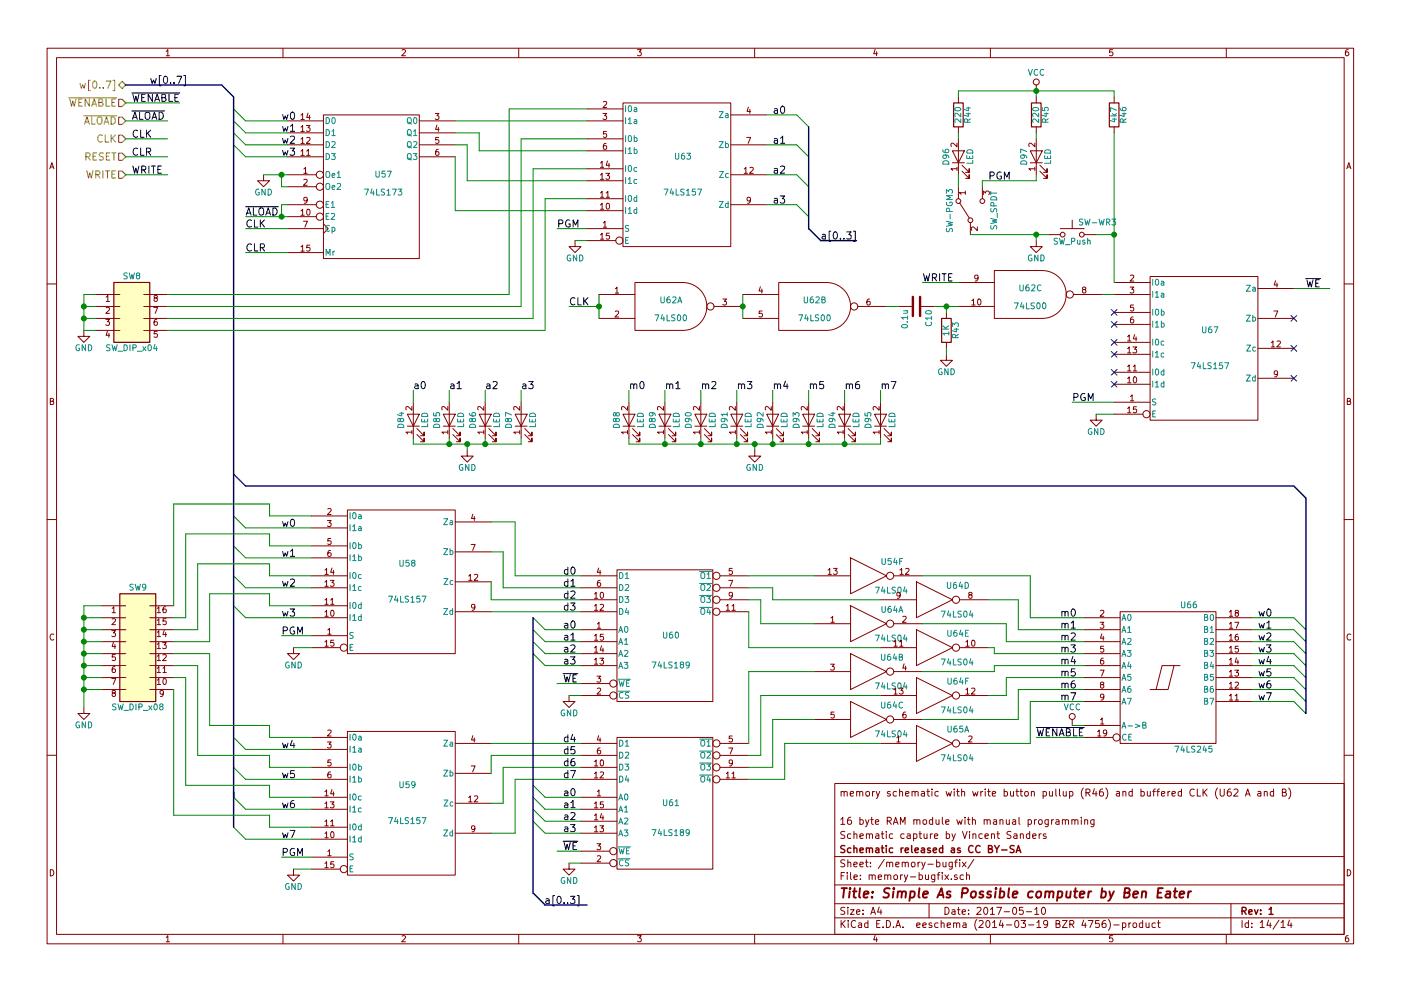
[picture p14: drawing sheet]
EESchema Schematic File Version 2
LIBS:power
LIBS:device
LIBS:transistors
LIBS:conn
LIBS:linear
LIBS:regul
LIBS:74xx
LIBS:cmos4000
LIBS:adc-dac
LIBS:memory
LIBS:xilinx
LIBS:microcontrollers
LIBS:dsp
LIBS:microchip
LIBS:analog_switches
LIBS:motorola
LIBS:texas
LIBS:intel
LIBS:audio
LIBS:interface
LIBS:digital-audio
LIBS:philips
LIBS:display
LIBS:cypress
LIBS:siliconi
LIBS:opto
LIBS:atmel
LIBS:contrib
LIBS:valves
LIBS:switches
LIBS:74xxx
LIBS:28c16
LIBS:sap-be-cache
EELAYER 24 0
EELAYER END
$Descr A4 11693 8268
encoding utf-8
Sheet 14 14
Title "Simple As Possible computer by Ben Eater"
Date "2017-05-10"
Rev "1"
Comp "Schematic released as CC BY-SA"
Comment1 "Schematic capture by Vincent Sanders"
Comment2 "16 byte RAM module with manual programming"
Comment3 ""
Comment4 "memory schematic with write button pullup (R46) and buffered CLK (U62 A and B)"
$EndDescr
$Comp
L 74LS04 U54
U 6 1
P 7250 4800
F 0 "U54" H 7445 4915 50  0000 C CNN
F 1 "74LS04" H 7440 4675 50  0000 C CNN
F 2 "Housings_DIP:DIP-14_W7.62mm_LongPads" H 7250 4800 50  0001 C CNN
F 3 "" H 7250 4800 50  0000 C CNN
	6    7250 4800
	1    0    0    -1  
$EndComp
$Comp
L 74LS04 U64
U 4 1
P 7800 5000
F 0 "U64" H 7995 5115 50  0000 C CNN
F 1 "74LS04" H 7990 4875 50  0000 C CNN
F 2 "Housings_DIP:DIP-14_W7.62mm_LongPads" H 7800 5000 50  0001 C CNN
F 3 "" H 7800 5000 50  0000 C CNN
	4    7800 5000
	1    0    0    -1  
$EndComp
$Comp
L 74LS04 U64
U 1 1
P 7250 5200
F 0 "U64" H 7445 5315 50  0000 C CNN
F 1 "74LS04" H 7440 5075 50  0000 C CNN
F 2 "Housings_DIP:DIP-14_W7.62mm_LongPads" H 7250 5200 50  0001 C CNN
F 3 "" H 7250 5200 50  0000 C CNN
	1    7250 5200
	1    0    0    -1  
$EndComp
$Comp
L 74LS04 U64
U 5 1
P 7800 5400
F 0 "U64" H 7995 5515 50  0000 C CNN
F 1 "74LS04" H 7990 5275 50  0000 C CNN
F 2 "Housings_DIP:DIP-14_W7.62mm_LongPads" H 7800 5400 50  0001 C CNN
F 3 "" H 7800 5400 50  0000 C CNN
	5    7800 5400
	1    0    0    -1  
$EndComp
$Comp
L 74LS04 U64
U 2 1
P 7250 5600
F 0 "U64" H 7445 5715 50  0000 C CNN
F 1 "74LS04" H 7440 5475 50  0000 C CNN
F 2 "Housings_DIP:DIP-14_W7.62mm_LongPads" H 7250 5600 50  0001 C CNN
F 3 "" H 7250 5600 50  0000 C CNN
	2    7250 5600
	1    0    0    -1  
$EndComp
$Comp
L 74LS04 U64
U 6 1
P 7800 5800
F 0 "U64" H 7995 5915 50  0000 C CNN
F 1 "74LS04" H 7990 5675 50  0000 C CNN
F 2 "Housings_DIP:DIP-14_W7.62mm_LongPads" H 7800 5800 50  0001 C CNN
F 3 "" H 7800 5800 50  0000 C CNN
	6    7800 5800
	1    0    0    -1  
$EndComp
$Comp
L 74LS189 U60
U 1 1
P 5550 5300
F 0 "U60" H 5600 5300 50  0000 C CNN
F 1 "74LS189" H 5600 5050 50  0000 C CNN
F 2 "Housings_DIP:DIP-16_W7.62mm_LongPads" H 5550 5300 50  0001 C CNN
F 3 "" H 5550 5300 50  0000 C CNN
	1    5550 5300
	1    0    0    -1  
$EndComp
$Comp
L 74LS04 U64
U 3 1
P 7250 6000
F 0 "U64" H 7445 6115 50  0000 C CNN
F 1 "74LS04" H 7440 5875 50  0000 C CNN
F 2 "Housings_DIP:DIP-14_W7.62mm_LongPads" H 7250 6000 50  0001 C CNN
F 3 "" H 7250 6000 50  0000 C CNN
	3    7250 6000
	1    0    0    -1  
$EndComp
$Comp
L 74LS04 U65
U 1 1
P 7800 6200
F 0 "U65" H 7995 6315 50  0000 C CNN
F 1 "74LS04" H 7990 6075 50  0000 C CNN
F 2 "Housings_DIP:DIP-14_W7.62mm_LongPads" H 7800 6200 50  0001 C CNN
F 3 "" H 7800 6200 50  0000 C CNN
	1    7800 6200
	1    0    0    -1  
$EndComp
$Comp
L 74LS245 U66
U 1 1
P 9750 5650
F 0 "U66" H 9850 6225 50  0000 L BNN
F 1 "74LS245" H 9800 5075 50  0000 L TNN
F 2 "Housings_DIP:DIP-20_W7.62mm_LongPads" H 9750 5650 50  0001 C CNN
F 3 "" H 9750 5650 50  0000 C CNN
	1    9750 5650
	1    0    0    -1  
$EndComp
$Comp
L VCC #PWR118
U 1 1
P 8950 6050
F 0 "#PWR118" H 8950 5900 50  0001 C CNN
F 1 "VCC" H 8950 6200 50  0000 C CNN
F 2 "" H 8950 6050 50  0000 C CNN
F 3 "" H 8950 6050 50  0000 C CNN
	1    8950 6050
	1    0    0    -1  
$EndComp
Entry Wire Line
	10800 5150 10900 5250
Entry Wire Line
	10800 5250 10900 5350
Entry Wire Line
	10800 5350 10900 5450
Entry Wire Line
	10800 5450 10900 5550
Entry Wire Line
	10800 5550 10900 5650
Entry Wire Line
	10800 5650 10900 5750
Entry Wire Line
	10800 5750 10900 5850
Entry Wire Line
	10800 5850 10900 5950
Text HLabel 1050 700  0    60   3State ~ 0
w[0..7]
Text Label 10500 5150 0    60   ~ 0
w0
Text Label 10500 5250 0    60   ~ 0
w1
Text Label 10500 5350 0    60   ~ 0
w2
Text Label 10500 5450 0    60   ~ 0
w3
Text Label 10500 5550 0    60   ~ 0
w4
Text Label 10500 5650 0    60   ~ 0
w5
Text Label 10500 5750 0    60   ~ 0
w6
Text Label 10500 5850 0    60   ~ 0
w7
$Comp
L 74LS173 U57
U 1 1
P 3100 1550
F 0 "U57" H 3200 1650 50  0000 C CNN
F 1 "74LS173" H 3200 1500 50  0000 C CNN
F 2 "Housings_DIP:DIP-16_W7.62mm_LongPads" H 3100 1550 50  0001 C CNN
F 3 "" H 3100 1550 50  0000 C CNN
	1    3100 1550
	1    0    0    -1  
$EndComp
Text Label 8650 6150 0    60   ~ 0
~WENABLE
$Comp
L 74LS157 U63
U 1 1
P 5650 1450
F 0 "U63" H 5700 1600 50  0000 C CNN
F 1 "74LS157" H 5700 1300 50  0000 C CNN
F 2 "Housings_DIP:DIP-16_W7.62mm_LongPads" H 5650 1450 50  0001 C CNN
F 3 "" H 5650 1450 50  0000 C CNN
	1    5650 1450
	1    0    0    -1  
$EndComp
$Comp
L SW_DIP_x04 SW8
U 1 1
P 1100 2650
F 0 "SW8" H 1100 3000 50  0000 C CNN
F 1 "SW_DIP_x04" H 1100 2400 50  0000 C CNN
F 2 "Buttons_Switches_THT:SW_DIP_x4_Slide" H 1100 2650 50  0001 C CNN
F 3 "" H 1100 2650 50  0000 C CNN
	1    1100 2650
	1    0    0    -1  
$EndComp
$Comp
L SW_SPDT SW-PGM3
U 1 1
P 8100 1750
F 0 "SW-PGM3" H 8100 1920 50  0000 C CNN
F 1 "SW_SPDT" H 8100 1550 50  0000 C CNN
F 2 "Buttons_Switches_THT:SW_Micro_SPST" H 8100 1750 50  0001 C CNN
F 3 "" H 8100 1750 50  0000 C CNN
	1    8100 1750
	0    -1   -1   0   
$EndComp
$Comp
L GND #PWR117
U 1 1
P 8650 2000
F 0 "#PWR117" H 8650 1750 50  0001 C CNN
F 1 "GND" H 8650 1850 50  0000 C CNN
F 2 "" H 8650 2000 50  0000 C CNN
F 3 "" H 8650 2000 50  0000 C CNN
	1    8650 2000
	1    0    0    -1  
$EndComp
$Comp
L LED D96
U 1 1
P 8000 1300
F 0 "D96" H 8000 1400 50  0000 C CNN
F 1 "LED" H 8000 1200 50  0000 C CNN
F 2 "LEDs:LED-5MM" H 8000 1300 50  0001 C CNN
F 3 "" H 8000 1300 50  0000 C CNN
	1    8000 1300
	0    -1   -1   0   
$EndComp
$Comp
L LED D97
U 1 1
P 8650 1300
F 0 "D97" H 8650 1400 50  0000 C CNN
F 1 "LED" H 8650 1200 50  0000 C CNN
F 2 "LEDs:LED-5MM" H 8650 1300 50  0001 C CNN
F 3 "" H 8650 1300 50  0000 C CNN
	1    8650 1300
	0    -1   -1   0   
$EndComp
$Comp
L R R44
U 1 1
P 8000 950
F 0 "R44" V 8080 950 50  0000 C CNN
F 1 "220" V 8000 950 50  0000 C CNN
F 2 "Resistors_THT:Resistor_Horizontal_RM7mm" V 7930 950 50  0001 C CNN
F 3 "" H 8000 950 50  0000 C CNN
	1    8000 950 
	1    0    0    -1  
$EndComp
$Comp
L R R45
U 1 1
P 8650 950
F 0 "R45" V 8730 950 50  0000 C CNN
F 1 "220" V 8650 950 50  0000 C CNN
F 2 "Resistors_THT:Resistor_Horizontal_RM7mm" V 8580 950 50  0001 C CNN
F 3 "" H 8650 950 50  0000 C CNN
	1    8650 950 
	1    0    0    -1  
$EndComp
Text Label 6450 950  0    60   ~ 0
a0
Text Label 6450 1200 0    60   ~ 0
a1
Text Label 6450 1450 0    60   ~ 0
a2
Text Label 6450 1700 0    60   ~ 0
a3
Text Label 4700 5250 0    60   ~ 0
a0
Text Label 4700 5350 0    60   ~ 0
a1
Text Label 4700 5450 0    60   ~ 0
a2
Text Label 4700 5550 0    60   ~ 0
a3
Text Label 4700 6650 0    60   ~ 0
a0
Text Label 4700 6750 0    60   ~ 0
a1
Text Label 4700 6850 0    60   ~ 0
a2
Text Label 4700 6950 0    60   ~ 0
a3
$Comp
L GND #PWR105
U 1 1
P 700 2750
F 0 "#PWR105" H 700 2500 50  0001 C CNN
F 1 "GND" H 700 2600 50  0000 C CNN
F 2 "" H 700 2750 50  0000 C CNN
F 3 "" H 700 2750 50  0000 C CNN
	1    700  2750
	1    0    0    -1  
$EndComp
$Comp
L GND #PWR113
U 1 1
P 4800 2000
F 0 "#PWR113" H 4800 1750 50  0001 C CNN
F 1 "GND" H 4800 1850 50  0000 C CNN
F 2 "" H 4800 2000 50  0000 C CNN
F 3 "" H 4800 2000 50  0000 C CNN
	1    4800 2000
	1    0    0    -1  
$EndComp
Text Label 2050 1900 0    60   ~ 0
CLK
Text HLabel 1050 1150 0    60   Input ~ 0
CLK
Text Label 1100 1150 0    60   ~ 0
CLK
Text Label 2050 1800 0    60   ~ 0
~ALOAD
Text HLabel 1050 1000 0    60   Input ~ 0
~ALOAD
Text Label 1100 1000 0    60   ~ 0
~ALOAD
$Comp
L GND #PWR107
U 1 1
P 2200 1450
F 0 "#PWR107" H 2200 1200 50  0001 C CNN
F 1 "GND" H 2200 1300 50  0000 C CNN
F 2 "" H 2200 1450 50  0000 C CNN
F 3 "" H 2200 1450 50  0000 C CNN
	1    2200 1450
	1    0    0    -1  
$EndComp
Text Label 2350 1000 0    60   ~ 0
w0
Text Label 2350 1100 0    60   ~ 0
w1
Text Label 2350 1200 0    60   ~ 0
w2
Text Label 2350 1300 0    60   ~ 0
w3
Text Label 4700 4800 0    60   ~ 0
d0
Text Label 4700 4900 0    60   ~ 0
d1
Text Label 4700 5000 0    60   ~ 0
d2
Text Label 4700 5100 0    60   ~ 0
d3
Text Label 4700 6200 0    60   ~ 0
d4
Text Label 4700 6300 0    60   ~ 0
d5
Text Label 4700 6400 0    60   ~ 0
d6
Text Label 4700 6500 0    60   ~ 0
d7
Text Label 2050 2100 0    60   ~ 0
CLR
Text Label 1100 1300 0    60   ~ 0
CLR
Entry Wire Line
	6650 950  6750 1050
Entry Wire Line
	6650 1200 6750 1300
Entry Wire Line
	6650 1450 6750 1550
Entry Wire Line
	6650 1700 6750 1800
Text Label 6850 2000 0    60   ~ 0
a[0..3]
Text Label 1250 700  0    60   ~ 0
w[0..7]
Entry Bus Bus
	6750 1900 6850 2000
$Comp
L LED D84
U 1 1
P 3450 3500
F 0 "D84" H 3450 3600 50  0000 C CNN
F 1 "LED" H 3450 3400 50  0000 C CNN
F 2 "LEDs:LED-5MM" H 3450 3500 50  0001 C CNN
F 3 "" H 3450 3500 50  0000 C CNN
	1    3450 3500
	0    -1   -1   0   
$EndComp
$Comp
L LED D85
U 1 1
P 3750 3500
F 0 "D85" H 3750 3600 50  0000 C CNN
F 1 "LED" H 3750 3400 50  0000 C CNN
F 2 "LEDs:LED-5MM" H 3750 3500 50  0001 C CNN
F 3 "" H 3750 3500 50  0000 C CNN
	1    3750 3500
	0    -1   -1   0   
$EndComp
$Comp
L LED D86
U 1 1
P 4050 3500
F 0 "D86" H 4050 3600 50  0000 C CNN
F 1 "LED" H 4050 3400 50  0000 C CNN
F 2 "LEDs:LED-5MM" H 4050 3500 50  0001 C CNN
F 3 "" H 4050 3500 50  0000 C CNN
	1    4050 3500
	0    -1   -1   0   
$EndComp
$Comp
L LED D87
U 1 1
P 4350 3500
F 0 "D87" H 4350 3600 50  0000 C CNN
F 1 "LED" H 4350 3400 50  0000 C CNN
F 2 "LEDs:LED-5MM" H 4350 3500 50  0001 C CNN
F 3 "" H 4350 3500 50  0000 C CNN
	1    4350 3500
	0    -1   -1   0   
$EndComp
$Comp
L GND #PWR110
U 1 1
P 3900 3750
F 0 "#PWR110" H 3900 3500 50  0001 C CNN
F 1 "GND" H 3900 3600 50  0000 C CNN
F 2 "" H 3900 3750 50  0000 C CNN
F 3 "" H 3900 3750 50  0000 C CNN
	1    3900 3750
	1    0    0    -1  
$EndComp
Text Label 3450 3250 0    60   ~ 0
a0
Text Label 3750 3250 0    60   ~ 0
a1
Text Label 4050 3250 0    60   ~ 0
a2
Text Label 4350 3250 0    60   ~ 0
a3
Text HLabel 1050 850  0    60   Input ~ 0
~WENABLE
Text Label 1100 850  0    60   ~ 0
~WENABLE
$Comp
L 74LS157 U58
U 1 1
P 3350 4850
F 0 "U58" H 3400 5000 50  0000 C CNN
F 1 "74LS157" H 3400 4700 50  0000 C CNN
F 2 "Housings_DIP:DIP-16_W7.62mm_LongPads" H 3350 4850 50  0001 C CNN
F 3 "" H 3350 4850 50  0000 C CNN
	1    3350 4850
	1    0    0    -1  
$EndComp
$Comp
L 74LS157 U59
U 1 1
P 3350 6700
F 0 "U59" H 3400 6850 50  0000 C CNN
F 1 "74LS157" H 3400 6550 50  0000 C CNN
F 2 "Housings_DIP:DIP-16_W7.62mm_LongPads" H 3350 6700 50  0001 C CNN
F 3 "" H 3350 6700 50  0000 C CNN
	1    3350 6700
	1    0    0    -1  
$EndComp
Entry Wire Line
	1950 4300 2050 4400
Entry Wire Line
	1950 4550 2050 4650
Entry Wire Line
	1950 4800 2050 4900
Entry Wire Line
	1950 5050 2050 5150
Entry Wire Line
	1950 6150 2050 6250
Entry Wire Line
	1950 6400 2050 6500
Entry Wire Line
	1950 6650 2050 6750
Entry Wire Line
	1950 6900 2050 7000
Text Label 2350 4400 0    60   ~ 0
w0
Text Label 2350 4650 0    60   ~ 0
w1
Text Label 2350 4900 0    60   ~ 0
w2
Text Label 2350 5150 0    60   ~ 0
w3
Text Label 2350 6250 0    60   ~ 0
w4
Text Label 2350 6500 0    60   ~ 0
w5
Text Label 2350 6750 0    60   ~ 0
w6
Text Label 2350 7000 0    60   ~ 0
w7
$Comp
L SW_DIP_x08 SW9
U 1 1
P 1150 5450
F 0 "SW9" H 1150 6000 50  0000 C CNN
F 1 "SW_DIP_x08" H 1150 5000 50  0000 C CNN
F 2 "Buttons_Switches_THT:SW_DIP_x8_Slide" H 1150 5450 50  0001 C CNN
F 3 "" H 1150 5450 50  0000 C CNN
	1    1150 5450
	1    0    0    -1  
$EndComp
$Comp
L GND #PWR106
U 1 1
P 700 5900
F 0 "#PWR106" H 700 5650 50  0001 C CNN
F 1 "GND" H 700 5750 50  0000 C CNN
F 2 "" H 700 5900 50  0000 C CNN
F 3 "" H 700 5900 50  0000 C CNN
	1    700  5900
	1    0    0    -1  
$EndComp
$Comp
L GND #PWR108
U 1 1
P 2450 5400
F 0 "#PWR108" H 2450 5150 50  0001 C CNN
F 1 "GND" H 2450 5250 50  0000 C CNN
F 2 "" H 2450 5400 50  0000 C CNN
F 3 "" H 2450 5400 50  0000 C CNN
	1    2450 5400
	1    0    0    -1  
$EndComp
$Comp
L GND #PWR109
U 1 1
P 2450 7250
F 0 "#PWR109" H 2450 7000 50  0001 C CNN
F 1 "GND" H 2450 7100 50  0000 C CNN
F 2 "" H 2450 7250 50  0000 C CNN
F 3 "" H 2450 7250 50  0000 C CNN
	1    2450 7250
	1    0    0    -1  
$EndComp
Text Label 8850 5150 0    60   ~ 0
m0
Text Label 8850 5250 0    60   ~ 0
m1
Text Label 8850 5350 0    60   ~ 0
m2
Text Label 8850 5450 0    60   ~ 0
m3
Text Label 8850 5550 0    60   ~ 0
m4
Text Label 8850 5650 0    60   ~ 0
m5
Text Label 8850 5750 0    60   ~ 0
m6
Text Label 8850 5850 0    60   ~ 0
m7
Entry Wire Line
	1950 900  2050 1000
Entry Wire Line
	1950 1000 2050 1100
Entry Wire Line
	1950 1100 2050 1200
Entry Wire Line
	1950 1200 2050 1300
$Comp
L LED D88
U 1 1
P 5250 3500
F 0 "D88" H 5250 3600 50  0000 C CNN
F 1 "LED" H 5250 3400 50  0000 C CNN
F 2 "LEDs:LED-5MM" H 5250 3500 50  0001 C CNN
F 3 "" H 5250 3500 50  0000 C CNN
	1    5250 3500
	0    -1   -1   0   
$EndComp
$Comp
L LED D89
U 1 1
P 5550 3500
F 0 "D89" H 5550 3600 50  0000 C CNN
F 1 "LED" H 5550 3400 50  0000 C CNN
F 2 "LEDs:LED-5MM" H 5550 3500 50  0001 C CNN
F 3 "" H 5550 3500 50  0000 C CNN
	1    5550 3500
	0    -1   -1   0   
$EndComp
$Comp
L LED D90
U 1 1
P 5850 3500
F 0 "D90" H 5850 3600 50  0000 C CNN
F 1 "LED" H 5850 3400 50  0000 C CNN
F 2 "LEDs:LED-5MM" H 5850 3500 50  0001 C CNN
F 3 "" H 5850 3500 50  0000 C CNN
	1    5850 3500
	0    -1   -1   0   
$EndComp
$Comp
L LED D91
U 1 1
P 6150 3500
F 0 "D91" H 6150 3600 50  0000 C CNN
F 1 "LED" H 6150 3400 50  0000 C CNN
F 2 "LEDs:LED-5MM" H 6150 3500 50  0001 C CNN
F 3 "" H 6150 3500 50  0000 C CNN
	1    6150 3500
	0    -1   -1   0   
$EndComp
$Comp
L GND #PWR114
U 1 1
P 6300 3750
F 0 "#PWR114" H 6300 3500 50  0001 C CNN
F 1 "GND" H 6300 3600 50  0000 C CNN
F 2 "" H 6300 3750 50  0000 C CNN
F 3 "" H 6300 3750 50  0000 C CNN
	1    6300 3750
	1    0    0    -1  
$EndComp
Text Label 5250 3250 0    60   ~ 0
m0
Text Label 5550 3250 0    60   ~ 0
m1
Text Label 5850 3250 0    60   ~ 0
m2
Text Label 6150 3250 0    60   ~ 0
m3
$Comp
L LED D92
U 1 1
P 6450 3500
F 0 "D92" H 6450 3600 50  0000 C CNN
F 1 "LED" H 6450 3400 50  0000 C CNN
F 2 "LEDs:LED-5MM" H 6450 3500 50  0001 C CNN
F 3 "" H 6450 3500 50  0000 C CNN
	1    6450 3500
	0    -1   -1   0   
$EndComp
$Comp
L LED D93
U 1 1
P 6750 3500
F 0 "D93" H 6750 3600 50  0000 C CNN
F 1 "LED" H 6750 3400 50  0000 C CNN
F 2 "LEDs:LED-5MM" H 6750 3500 50  0001 C CNN
F 3 "" H 6750 3500 50  0000 C CNN
	1    6750 3500
	0    -1   -1   0   
$EndComp
$Comp
L LED D94
U 1 1
P 7050 3500
F 0 "D94" H 7050 3600 50  0000 C CNN
F 1 "LED" H 7050 3400 50  0000 C CNN
F 2 "LEDs:LED-5MM" H 7050 3500 50  0001 C CNN
F 3 "" H 7050 3500 50  0000 C CNN
	1    7050 3500
	0    -1   -1   0   
$EndComp
$Comp
L LED D95
U 1 1
P 7350 3500
F 0 "D95" H 7350 3600 50  0000 C CNN
F 1 "LED" H 7350 3400 50  0000 C CNN
F 2 "LEDs:LED-5MM" H 7350 3500 50  0001 C CNN
F 3 "" H 7350 3500 50  0000 C CNN
	1    7350 3500
	0    -1   -1   0   
$EndComp
Text Label 6450 3250 0    60   ~ 0
m4
Text Label 6750 3250 0    60   ~ 0
m5
Text Label 7050 3250 0    60   ~ 0
m6
Text Label 7350 3250 0    60   ~ 0
m7
$Comp
L 74LS157 U67
U 1 1
P 10050 2900
F 0 "U67" H 10100 3050 50  0000 C CNN
F 1 "74LS157" H 10100 2750 50  0000 C CNN
F 2 "Housings_DIP:DIP-16_W7.62mm_LongPads" H 10050 2900 50  0001 C CNN
F 3 "" H 10050 2900 50  0000 C CNN
	1    10050 2900
	1    0    0    -1  
$EndComp
Text Label 8250 1500 0    60   ~ 0
PGM
Text Label 4650 1900 0    60   ~ 0
PGM
Text Label 2350 7150 0    60   ~ 0
PGM
Text Label 2350 5300 0    60   ~ 0
PGM
Text Label 4700 7100 0    60   ~ 0
~WE
Text Label 4700 5700 0    60   ~ 0
~WE
$Comp
L SW_Push SW-WR3
U 1 1
P 8950 1950
F 0 "SW-WR3" H 9000 2050 50  0000 L CNN
F 1 "SW_Push" H 8950 1890 50  0000 C CNN
F 2 "Buttons_Switches_THT:SW_PUSH_6mm_h9.5mm" H 8950 2150 50  0001 C CNN
F 3 "" H 8950 2150 50  0000 C CNN
	1    8950 1950
	1    0    0    -1  
$EndComp
$Comp
L GND #PWR111
U 1 1
P 4750 5800
F 0 "#PWR111" H 4750 5550 50  0001 C CNN
F 1 "GND" H 4750 5650 50  0000 C CNN
F 2 "" H 4750 5800 50  0000 C CNN
F 3 "" H 4750 5800 50  0000 C CNN
	1    4750 5800
	1    0    0    -1  
$EndComp
$Comp
L GND #PWR112
U 1 1
P 4750 7200
F 0 "#PWR112" H 4750 6950 50  0001 C CNN
F 1 "GND" H 4750 7050 50  0000 C CNN
F 2 "" H 4750 7200 50  0000 C CNN
F 3 "" H 4750 7200 50  0000 C CNN
	1    4750 7200
	1    0    0    -1  
$EndComp
Text HLabel 1050 1450 0    60   Input ~ 0
WRITE
Text Label 1100 1450 0    60   ~ 0
WRITE
Text Label 10900 2400 0    60   ~ 0
~WE
$Comp
L GND #PWR119
U 1 1
P 9150 3450
F 0 "#PWR119" H 9150 3200 50  0001 C CNN
F 1 "GND" H 9150 3300 50  0000 C CNN
F 2 "" H 9150 3450 50  0000 C CNN
F 3 "" H 9150 3450 50  0000 C CNN
	1    9150 3450
	1    0    0    -1  
$EndComp
Text Label 7700 2350 0    60   ~ 0
WRITE
Text Label 4750 2550 0    60   ~ 0
CLK
Text Label 8950 3350 0    60   ~ 0
PGM
NoConn ~ 9300 2600
NoConn ~ 9300 2700
NoConn ~ 9300 2850
NoConn ~ 9300 2950
NoConn ~ 9300 3100
NoConn ~ 9300 3200
NoConn ~ 10800 2650
NoConn ~ 10800 2900
NoConn ~ 10800 3150
$Comp
L GND #PWR115
U 1 1
P 7900 2950
F 0 "#PWR115" H 7900 2700 50  0001 C CNN
F 1 "GND" H 7900 2800 50  0000 C CNN
F 2 "" H 7900 2950 50  0000 C CNN
F 3 "" H 7900 2950 50  0000 C CNN
	1    7900 2950
	1    0    0    -1  
$EndComp
$Comp
L R R43
U 1 1
P 7900 2750
F 0 "R43" V 7980 2750 50  0000 C CNN
F 1 "1K" V 7900 2750 50  0000 C CNN
F 2 "Resistors_THT:Resistor_Horizontal_RM7mm" V 7830 2750 50  0001 C CNN
F 3 "" H 7900 2750 50  0000 C CNN
	1    7900 2750
	1    0    0    -1  
$EndComp
$Comp
L C C10
U 1 1
P 7650 2550
F 0 "C10" H 7675 2650 50  0000 L CNN
F 1 "0.1u" H 7675 2450 50  0000 L CNN
F 2 "Capacitors_THT:C_Disc_D6_P5" H 7688 2400 50  0001 C CNN
F 3 "" H 7650 2550 50  0000 C CNN
	1    7650 2550
	0    1    1    0   
$EndComp
$Comp
L 74LS00 U62
U 3 1
P 8600 2450
F 0 "U62" H 8600 2500 50  0000 C CNN
F 1 "74LS00" H 8600 2350 50  0000 C CNN
F 2 "Housings_DIP:DIP-14_W7.62mm_LongPads" H 8600 2450 50  0001 C CNN
F 3 "" H 8600 2450 50  0000 C CNN
	3    8600 2450
	1    0    0    -1  
$EndComp
Text HLabel 1050 1300 0    60   Input ~ 0
RESET
$Comp
L R R46
U 1 1
P 9300 950
F 0 "R46" V 9380 950 50  0000 C CNN
F 1 "4k7" V 9300 950 50  0000 C CNN
F 2 "Resistors_THT:Resistor_Horizontal_RM7mm" V 9230 950 50  0001 C CNN
F 3 "" H 9300 950 50  0000 C CNN
	1    9300 950 
	1    0    0    -1  
$EndComp
$Comp
L VCC #PWR116
U 1 1
P 8650 750
F 0 "#PWR116" H 8650 600 50  0001 C CNN
F 1 "VCC" H 8650 900 50  0000 C CNN
F 2 "" H 8650 750 50  0000 C CNN
F 3 "" H 8650 750 50  0000 C CNN
	1    8650 750 
	1    0    0    -1  
$EndComp
$Comp
L 74LS00 U62
U 1 1
P 5600 2550
F 0 "U62" H 5600 2600 50  0000 C CNN
F 1 "74LS00" H 5600 2450 50  0000 C CNN
F 2 "" H 5600 2550 50  0000 C CNN
F 3 "" H 5600 2550 50  0000 C CNN
	1    5600 2550
	1    0    0    -1  
$EndComp
$Comp
L 74LS00 U62
U 2 1
P 6800 2550
F 0 "U62" H 6800 2600 50  0000 C CNN
F 1 "74LS00" H 6800 2450 50  0000 C CNN
F 2 "" H 6800 2550 50  0000 C CNN
F 3 "" H 6800 2550 50  0000 C CNN
	2    6800 2550
	1    0    0    -1  
$EndComp
Entry Bus Bus
	1850 700  1950 800 
$Comp
L 74LS189 U61
U 1 1
P 5550 6700
F 0 "U61" H 5600 6700 50  0000 C CNN
F 1 "74LS189" H 5600 6450 50  0000 C CNN
F 2 "Housings_DIP:DIP-16_W7.62mm_LongPads" H 5550 6700 50  0001 C CNN
F 3 "" H 5550 6700 50  0000 C CNN
	1    5550 6700
	1    0    0    -1  
$EndComp
Entry Wire Line
	4450 5150 4550 5250
Entry Wire Line
	4450 5250 4550 5350
Entry Wire Line
	4450 5350 4550 5450
Entry Wire Line
	4450 5450 4550 5550
Entry Wire Line
	4450 6550 4550 6650
Entry Wire Line
	4450 6650 4550 6750
Entry Wire Line
	4450 6750 4550 6850
Entry Wire Line
	4450 6850 4550 6950
Text Label 4850 7550 2    60   ~ 0
a[0..3]
Entry Bus Bus
	4450 7450 4550 7550
Entry Bus Bus
	10800 4050 10900 4150
Entry Bus Bus
	1950 3950 2050 4050
Wire Wire Line
	8950 6050 9050 6050
Wire Wire Line
	10450 5150 10800 5150
Wire Wire Line
	10450 5250 10800 5250
Wire Wire Line
	10450 5350 10800 5350
Wire Wire Line
	10450 5450 10800 5450
Wire Wire Line
	10450 5550 10800 5550
Wire Wire Line
	10450 5650 10800 5650
Wire Wire Line
	10450 5750 10800 5750
Wire Wire Line
	10450 5850 10800 5850
Wire Wire Line
	8650 6150 9050 6150
Wire Wire Line
	3800 1000 4900 1000
Wire Wire Line
	6400 950  6650 950 
Wire Wire Line
	6650 1200 6400 1200
Wire Wire Line
	6650 1450 6400 1450
Wire Wire Line
	6650 1700 6400 1700
Wire Wire Line
	700  2750 800  2750
Wire Wire Line
	700  2650 800  2650
Wire Wire Line
	700  2450 700  2750
Wire Wire Line
	800  2550 700  2550
Connection ~ 700  2650
Wire Wire Line
	800  2450 700  2450
Connection ~ 700  2550
Wire Wire Line
	8000 1150 8000 1100
Wire Wire Line
	8650 1100 8650 1150
Wire Wire Line
	4900 2000 4800 2000
Wire Wire Line
	1050 1150 1400 1150
Wire Wire Line
	2350 1800 2350 1700
Wire Wire Line
	2050 1800 2400 1800
Wire Wire Line
	1050 1000 1400 1000
Wire Wire Line
	2200 1450 2400 1450
Wire Wire Line
	2050 1000 2400 1000
Wire Wire Line
	2050 1100 2400 1100
Wire Wire Line
	2050 1200 2400 1200
Wire Wire Line
	2050 1300 2400 1300
Wire Wire Line
	4550 5250 4850 5250
Wire Wire Line
	4550 5350 4850 5350
Wire Wire Line
	4550 5450 4850 5450
Wire Wire Line
	4550 5550 4850 5550
Wire Wire Line
	4550 6650 4850 6650
Wire Wire Line
	4550 6750 4850 6750
Wire Wire Line
	4550 6850 4850 6850
Wire Wire Line
	4550 6950 4850 6950
Wire Wire Line
	4100 5100 4850 5100
Wire Wire Line
	4100 6200 4850 6200
Wire Wire Line
	1050 1300 1400 1300
Wire Bus Line
	6750 1050 6750 1900
Wire Bus Line
	6850 2000 7150 2000
Wire Wire Line
	3450 3650 3450 3700
Wire Wire Line
	3450 3700 4350 3700
Wire Wire Line
	4350 3700 4350 3650
Wire Wire Line
	3900 3750 3900 3700
Connection ~ 3900 3700
Wire Wire Line
	3750 3650 3750 3700
Connection ~ 3750 3700
Wire Wire Line
	4050 3650 4050 3700
Connection ~ 4050 3700
Wire Wire Line
	3450 3350 3450 3250
Wire Wire Line
	3750 3250 3750 3350
Wire Wire Line
	4050 3250 4050 3350
Wire Wire Line
	4350 3250 4350 3350
Wire Wire Line
	1050 850  1500 850 
Wire Bus Line
	1950 800  1950 6650
Wire Wire Line
	2050 7000 2600 7000
Wire Wire Line
	2050 6750 2600 6750
Wire Wire Line
	2050 6500 2600 6500
Wire Wire Line
	2050 6250 2600 6250
Wire Wire Line
	2050 5150 2600 5150
Wire Wire Line
	2050 4900 2600 4900
Wire Wire Line
	2050 4650 2600 4650
Wire Wire Line
	2050 4400 2600 4400
Wire Wire Line
	700  5050 700  5900
Wire Wire Line
	700  5050 850  5050
Wire Wire Line
	850  5750 700  5750
Connection ~ 700  5750
Wire Wire Line
	850  5150 700  5150
Connection ~ 700  5150
Wire Wire Line
	850  5250 700  5250
Connection ~ 700  5250
Wire Wire Line
	850  5350 700  5350
Connection ~ 700  5350
Wire Wire Line
	850  5450 700  5450
Connection ~ 700  5450
Wire Wire Line
	850  5550 700  5550
Connection ~ 700  5550
Wire Wire Line
	850  5650 700  5650
Connection ~ 700  5650
Wire Wire Line
	2450 7250 2600 7250
Wire Wire Line
	2600 5400 2450 5400
Wire Wire Line
	5250 3650 5250 3700
Wire Wire Line
	5250 3700 7350 3700
Wire Wire Line
	6150 3700 6150 3650
Wire Wire Line
	5550 3650 5550 3700
Connection ~ 5550 3700
Wire Wire Line
	5850 3650 5850 3700
Connection ~ 5850 3700
Wire Wire Line
	5250 3350 5250 3250
Wire Wire Line
	5550 3250 5550 3350
Wire Wire Line
	5850 3250 5850 3350
Wire Wire Line
	6150 3250 6150 3350
Wire Wire Line
	6450 3650 6450 3700
Wire Wire Line
	7350 3700 7350 3650
Wire Wire Line
	6750 3650 6750 3700
Wire Wire Line
	7050 3650 7050 3700
Wire Wire Line
	6450 3350 6450 3250
Wire Wire Line
	6750 3250 6750 3350
Wire Wire Line
	7050 3250 7050 3350
Wire Wire Line
	7350 3250 7350 3350
Connection ~ 6150 3700
Connection ~ 7050 3700
Connection ~ 6750 3700
Connection ~ 6450 3700
Wire Wire Line
	1450 5650 1550 5650
Wire Wire Line
	1450 5550 1650 5550
Wire Wire Line
	1450 5450 1750 5450
Wire Wire Line
	1450 5150 1550 5150
Wire Wire Line
	1450 5250 1650 5250
Wire Wire Line
	1450 5350 1750 5350
Wire Wire Line
	4900 1900 4650 1900
Wire Wire Line
	2600 5300 2350 5300
Wire Wire Line
	2350 7150 2600 7150
Wire Wire Line
	2050 1900 2400 1900
Wire Wire Line
	2050 2100 2400 2100
Wire Wire Line
	4850 5700 4650 5700
Wire Wire Line
	4650 7100 4850 7100
Wire Wire Line
	4750 5800 4850 5800
Wire Wire Line
	4750 7200 4850 7200
Wire Wire Line
	1050 1450 1400 1450
Wire Wire Line
	10800 2400 11100 2400
Wire Wire Line
	9150 3450 9300 3450
Wire Wire Line
	8000 2350 7700 2350
Wire Wire Line
	9300 3350 8950 3350
Wire Wire Line
	7800 2550 8000 2550
Connection ~ 7900 2550
Wire Wire Line
	7900 2950 7900 2900
Wire Wire Line
	7900 2600 7900 2550
Wire Wire Line
	9300 2450 9200 2450
Wire Wire Line
	4750 2550 5000 2550
Wire Wire Line
	5000 2450 5000 2650
Connection ~ 5000 2550
Wire Wire Line
	6200 2450 6200 2650
Connection ~ 6200 2550
Wire Wire Line
	7400 2550 7500 2550
Wire Bus Line
	1050 700  1850 700 
Wire Wire Line
	4900 900  4250 900 
Wire Wire Line
	1400 2450 4250 2450
Wire Wire Line
	1400 2550 4350 2550
Wire Wire Line
	4350 1150 4900 1150
Wire Wire Line
	4900 1400 4450 1400
Wire Wire Line
	1400 2650 4450 2650
Wire Wire Line
	1400 2750 4550 2750
Wire Wire Line
	4550 1650 4900 1650
Wire Wire Line
	6450 5000 7350 5000
Wire Wire Line
	6350 5200 6800 5200
Wire Wire Line
	6350 5800 7350 5800
Wire Bus Line
	1950 6900 1950 6600
Wire Wire Line
	6250 5400 7350 5400
Wire Wire Line
	6550 6200 7350 6200
Wire Wire Line
	6250 6200 6250 5600
Wire Wire Line
	6250 5600 6800 5600
Wire Wire Line
	6250 6300 6350 6300
Wire Wire Line
	6350 6300 6350 5800
Wire Wire Line
	6250 6400 6450 6400
Wire Wire Line
	6450 6400 6450 6000
Wire Wire Line
	6450 6000 6800 6000
Wire Wire Line
	6250 6500 6550 6500
Wire Wire Line
	6550 6500 6550 6200
Wire Wire Line
	6250 4800 6800 4800
Wire Wire Line
	1450 6800 1450 5750
Wire Wire Line
	4100 6450 4100 6300
Wire Wire Line
	4100 6300 4850 6300
Wire Wire Line
	4100 6700 4200 6700
Wire Wire Line
	4200 6700 4200 6400
Wire Wire Line
	4200 6400 4850 6400
Wire Wire Line
	4100 6950 4300 6950
Wire Wire Line
	4300 6950 4300 6500
Wire Wire Line
	4300 6500 4850 6500
Wire Wire Line
	1750 5450 1750 6050
Wire Wire Line
	1650 5550 1650 6300
Wire Wire Line
	1550 5650 1550 6550
Wire Bus Line
	4450 5150 4450 7450
Wire Bus Line
	4550 7550 4900 7550
Wire Wire Line
	4550 2750 4550 1650
Wire Wire Line
	4450 2650 4450 1400
Wire Wire Line
	4350 2550 4350 1150
Wire Wire Line
	4250 2450 4250 900 
Wire Wire Line
	4000 1250 4900 1250
Wire Wire Line
	3900 1500 4900 1500
Wire Wire Line
	3800 1750 4900 1750
Wire Bus Line
	2050 4050 10800 4050
Wire Wire Line
	6250 5400 6250 5100
Wire Wire Line
	6350 5200 6350 5000
Wire Wire Line
	6350 5000 6250 5000
Wire Wire Line
	6450 5000 6450 4900
Wire Wire Line
	6450 4900 6250 4900
Wire Wire Line
	4100 5000 4850 5000
Wire Wire Line
	4200 4900 4850 4900
Wire Wire Line
	4300 4800 4850 4800
Wire Wire Line
	4100 5000 4100 4850
Wire Wire Line
	4200 4900 4200 4600
Wire Wire Line
	4200 4600 4100 4600
Wire Wire Line
	4300 4800 4300 4350
Wire Wire Line
	4300 4350 4100 4350
Wire Wire Line
	1750 5350 1750 4950
Wire Wire Line
	1650 5250 1650 4700
Wire Wire Line
	1550 5150 1550 4450
Wire Wire Line
	1450 4200 1450 5050
Wire Wire Line
	6300 3750 6300 3700
Connection ~ 6300 3700
Wire Wire Line
	2600 6150 2250 6150
Wire Wire Line
	2250 6150 2250 6050
Wire Wire Line
	2250 6050 1750 6050
Wire Wire Line
	2600 6400 2250 6400
Wire Wire Line
	2250 6400 2250 6300
Wire Wire Line
	2250 6300 1650 6300
Wire Wire Line
	2600 6650 2250 6650
Wire Wire Line
	2250 6650 2250 6550
Wire Wire Line
	2250 6550 1550 6550
Wire Wire Line
	2600 6900 2250 6900
Wire Wire Line
	2250 6900 2250 6800
Wire Wire Line
	2250 6800 1450 6800
Wire Wire Line
	2600 5050 2250 5050
Wire Wire Line
	2250 5050 2250 4950
Wire Wire Line
	2250 4950 1750 4950
Wire Wire Line
	2600 4800 2250 4800
Wire Wire Line
	2250 4800 2250 4700
Wire Wire Line
	2250 4700 1650 4700
Wire Wire Line
	2600 4550 2250 4550
Wire Wire Line
	2250 4550 2250 4450
Wire Wire Line
	2250 4450 1550 4450
Wire Wire Line
	2600 4300 2250 4300
Wire Wire Line
	2250 4300 2250 4200
Wire Wire Line
	2250 4200 1450 4200
Wire Wire Line
	2400 1550 2350 1550
Wire Wire Line
	2350 1550 2350 1450
Connection ~ 2350 1450
Connection ~ 2350 1800
Wire Wire Line
	2350 1700 2400 1700
Wire Wire Line
	3800 1750 3800 1300
Wire Wire Line
	3900 1500 3900 1200
Wire Wire Line
	3900 1200 3800 1200
Wire Wire Line
	4000 1250 4000 1100
Wire Wire Line
	4000 1100 3800 1100
Wire Wire Line
	8200 1500 8650 1500
Wire Wire Line
	8000 750  9300 750 
Wire Wire Line
	9300 1950 9150 1950
Connection ~ 9300 1950
Wire Wire Line
	8750 1950 8100 1950
Wire Wire Line
	8650 2000 8650 1950
Connection ~ 8650 1950
Wire Wire Line
	8650 1500 8650 1450
Wire Wire Line
	8000 800  8000 750 
Wire Wire Line
	9300 750  9300 800 
Wire Wire Line
	8650 800  8650 750 
Connection ~ 8650 750 
Wire Wire Line
	8200 1550 8200 1500
Wire Wire Line
	8000 1450 8000 1550
Wire Wire Line
	9300 1100 9300 2350
Wire Bus Line
	10900 4150 10900 5950
Wire Wire Line
	9050 5850 8600 5850
Wire Wire Line
	8600 5850 8600 6200
Wire Wire Line
	8600 6200 8250 6200
Wire Wire Line
	9050 5150 8600 5150
Wire Wire Line
	8600 5150 8600 4800
Wire Wire Line
	8600 4800 7700 4800
Wire Wire Line
	9050 5250 8500 5250
Wire Wire Line
	8500 5250 8500 5000
Wire Wire Line
	8500 5000 8250 5000
Wire Wire Line
	9050 5750 8500 5750
Wire Wire Line
	8500 5750 8500 6000
Wire Wire Line
	8500 6000 7700 6000
Wire Wire Line
	9050 5650 8400 5650
Wire Wire Line
	8400 5650 8400 5800
Wire Wire Line
	8400 5800 8250 5800
Wire Wire Line
	9050 5350 8400 5350
Wire Wire Line
	8400 5350 8400 5200
Wire Wire Line
	8400 5200 7700 5200
Wire Wire Line
	9050 5450 8300 5450
Wire Wire Line
	8300 5450 8300 5400
Wire Wire Line
	8300 5400 8250 5400
Wire Wire Line
	9050 5550 8300 5550
Wire Wire Line
	8300 5550 8300 5600
Wire Wire Line
	8300 5600 7700 5600
$EndSCHEMATC
